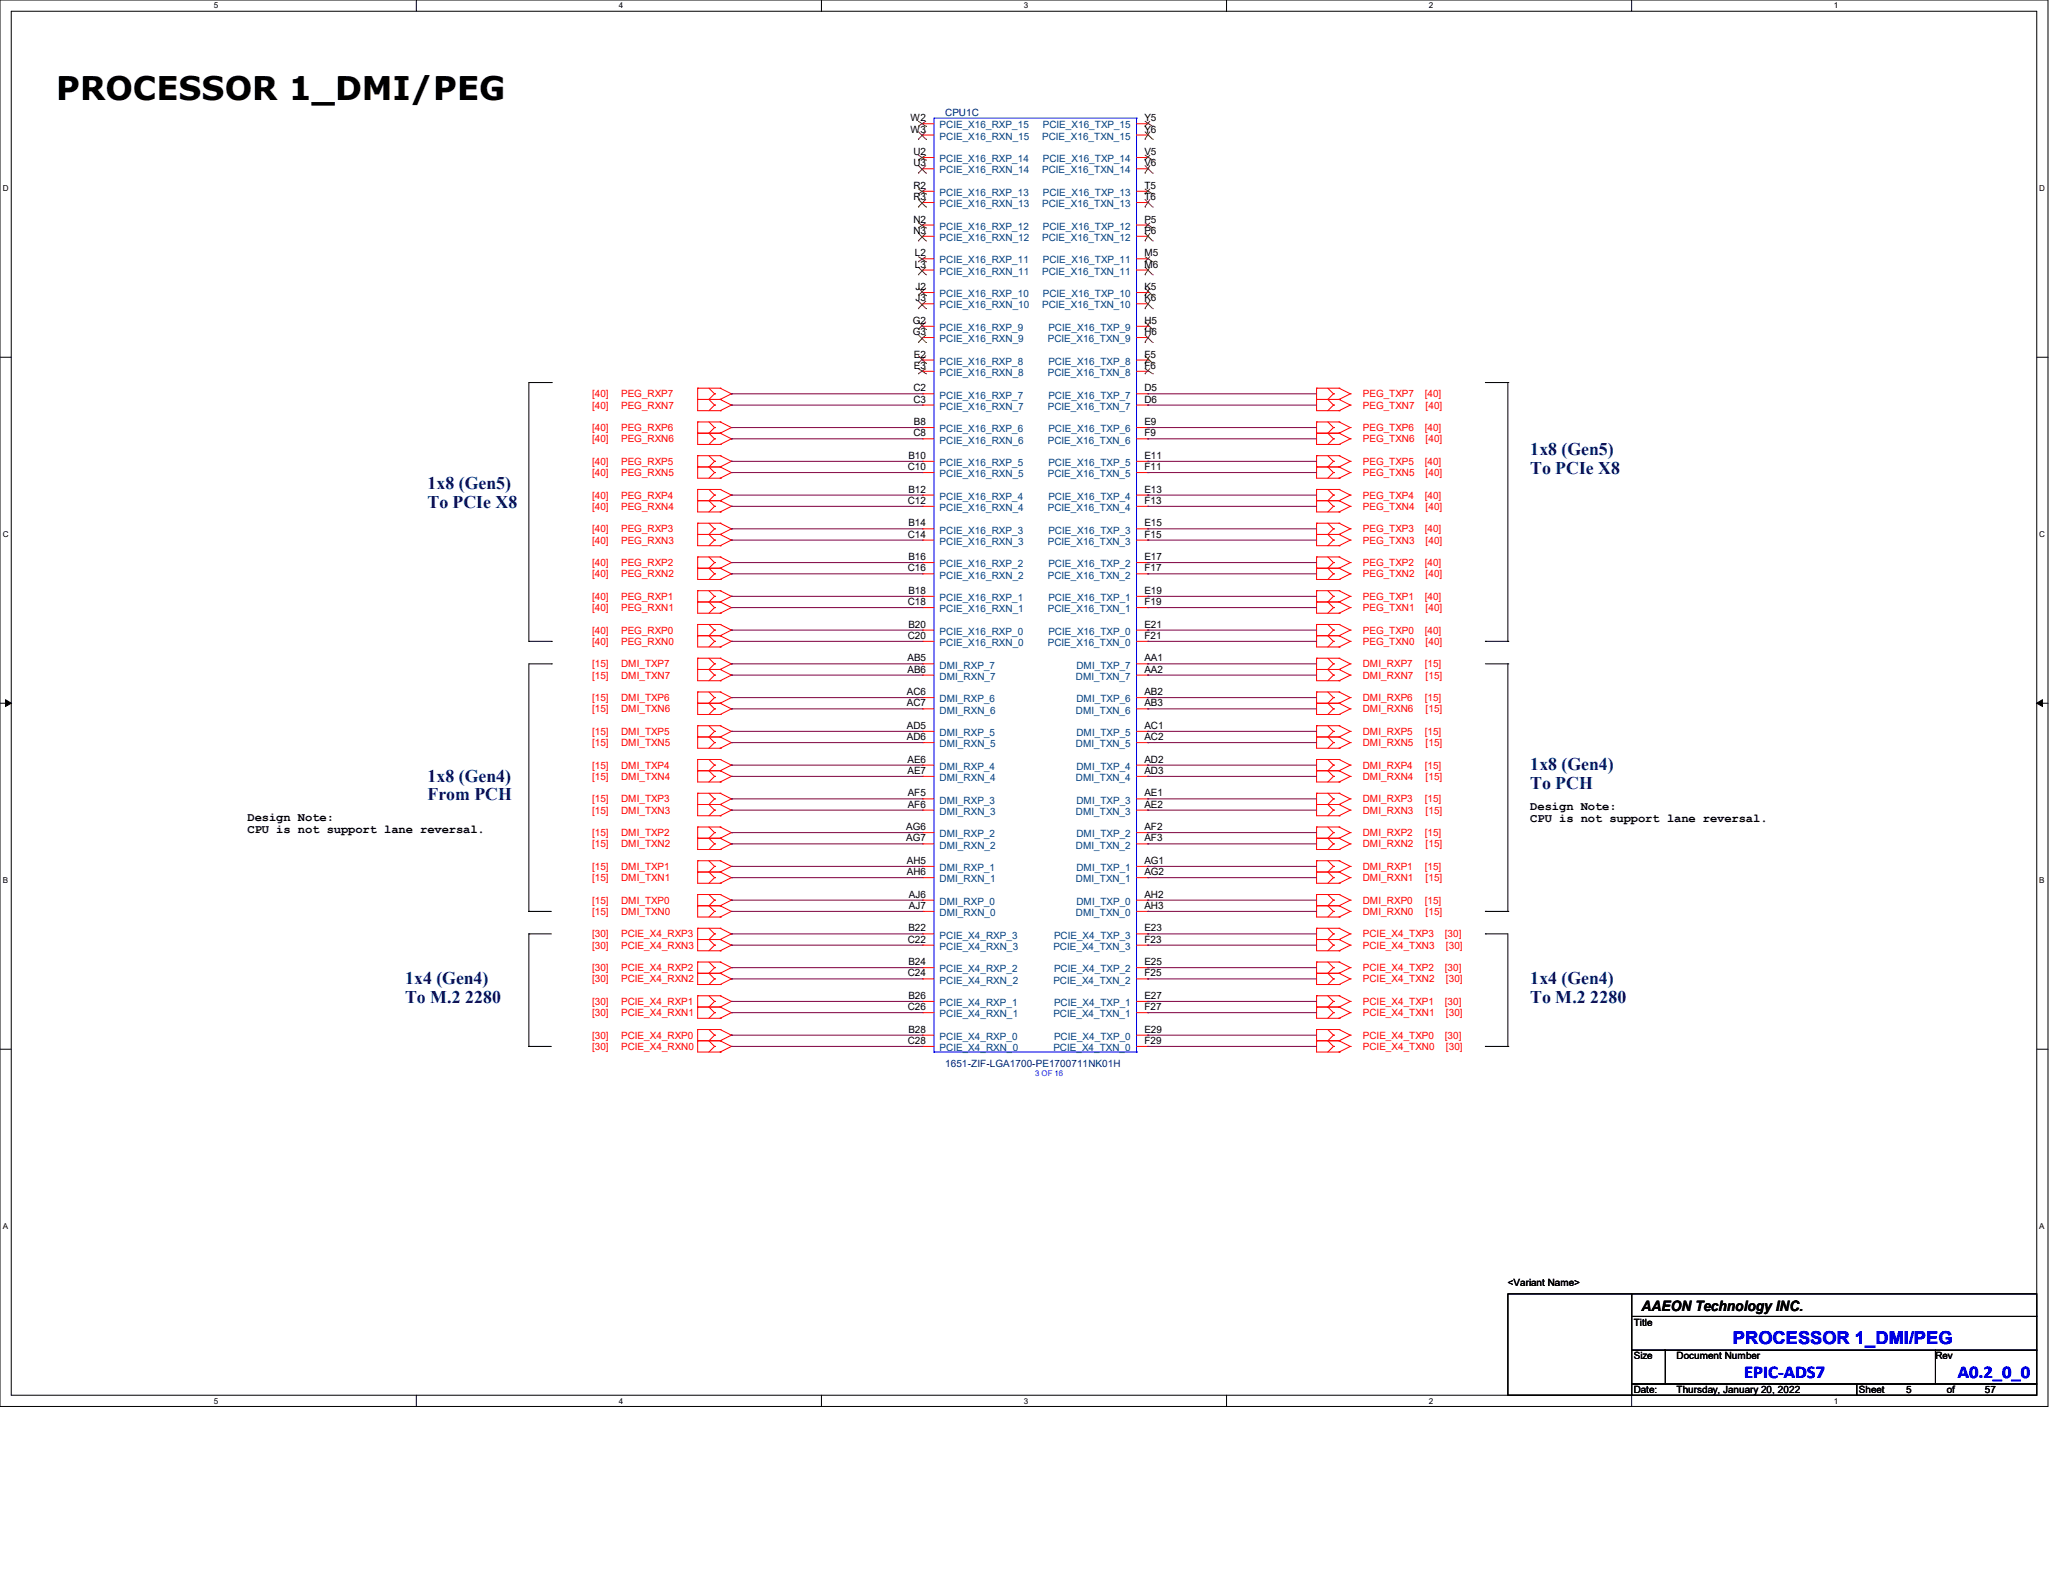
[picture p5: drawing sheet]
<svg xmlns="http://www.w3.org/2000/svg" width="279mm" height="216mm" viewBox="0 0 279 216" stroke-linecap="round" stroke-linejoin="round" font-family="sans-serif">
<defs><g id="words">
<text font-size="4.4" x="7.6" y="13.5">PROCESSOR 1_DMI/PEG</text>
<g font-size="2.4" fill="#000080">
<text x="207.3" y="61.7">1x8 (Gen5)</text>
<text x="207.3" y="64.2">To PCIe X8</text>
<text x="57.9" y="66.3">1x8 (Gen5)</text>
<text x="57.9" y="68.8">To PCIe X8</text>
<text x="57.9" y="105.9">1x8 (Gen4)</text>
<text x="207.3" y="104.4">1x8 (Gen4)</text>
<text x="207.3" y="106.8">To PCH</text>
<text x="57.9" y="108.4">From PCH</text>
<text x="54.9" y="133.3">1x4 (Gen4)</text>
<text x="54.9" y="135.8">To M.2 2280</text>
<text x="207.3" y="133.3">1x4 (Gen4)</text>
<text x="207.3" y="135.8">To M.2 2280</text>
</g>
<g font-size="2.4" fill="#00f">
<text x="234.7" y="182.1">PROCESSOR 1_DMI/PEG</text>
<text x="236.2" y="186.7">EPIC-ADS7</text>
<text x="265.2" y="186.7">A0.2_0_0</text>
</g>
<text font-size="1.9" x="222.3" y="177.5">AAEON Technology INC.</text>
<g font-size="1.7">
<text x="33.5" y="111.2">Design Note:</text>
<text x="33.5" y="112.8">CPU is not support lane reversal.</text>
<text x="207.3" y="109.6">Design Note:</text>
<text x="207.3" y="111.3">CPU is not support lane reversal.</text>
</g>
<g font-size="1.4">
<text x="123.3" y="16.4">W2</text>
<text x="123.3" y="17.9">W3</text>
<text x="155" y="16.4">Y5</text>
<text x="155" y="17.9">Y6</text>
<text x="123.7" y="21">U2</text>
<text x="123.7" y="22.5">U3</text>
<text x="155" y="21">V5</text>
<text x="155" y="22.5">V6</text>
<text x="123.7" y="25.6">R2</text>
<text x="123.7" y="27.1">R3</text>
<text x="155" y="25.6">T5</text>
<text x="155" y="27.1">T6</text>
<text x="123.7" y="30.1">N2</text>
<text x="123.7" y="31.7">N3</text>
<text x="123.9" y="34.7">L2</text>
<text x="155" y="34.7">M5</text>
<text x="155" y="30.1">P5</text>
<text x="155" y="31.7">P6</text>
<text x="123.9" y="36.2">L3</text>
<text x="124" y="39.3">J2</text>
<text x="124" y="40.8">J3</text>
<text x="155" y="39.3">K5</text>
<text x="155" y="40.8">K6</text>
<text x="155" y="36.2">M6</text>
<text x="123.6" y="43.9">G2</text>
<text x="123.6" y="45.4">G3</text>
<text x="155" y="43.9">H5</text>
<text x="155" y="45.4">H6</text>
<text x="123.7" y="53">C2</text>
<text x="123.8" y="48.4">E2</text>
<text x="123.8" y="50">E3</text>
<text x="155" y="53">D5</text>
<text x="155" y="48.4">F5</text>
<text x="155" y="50">F6</text>
<text x="123.7" y="54.5">C3</text>
<text x="123.7" y="59.1">C8</text>
<text x="123.8" y="57.6">B8</text>
<text x="155" y="54.5">D6</text>
<text x="155" y="57.6">E9</text>
<text x="155" y="59.1">F9</text>
<text x="122.9" y="63.7">C10</text>
<text x="123" y="62.1">B10</text>
<text x="155" y="62.1">E11</text>
<text x="155" y="63.7">F11</text>
<text x="122.9" y="68.2">C12</text>
<text x="123" y="66.7">B12</text>
<text x="123" y="71.3">B14</text>
<text x="155" y="66.7">E13</text>
<text x="155" y="71.3">E15</text>
<text x="155" y="68.2">F13</text>
<text x="122.9" y="72.8">C14</text>
<text x="122.9" y="77.4">C16</text>
<text x="123" y="75.9">B16</text>
<text x="155" y="75.9">E17</text>
<text x="155" y="72.8">F15</text>
<text x="155" y="77.4">F17</text>
<text x="122.9" y="82">C18</text>
<text x="123" y="80.4">B18</text>
<text x="155" y="80.4">E19</text>
<text x="155" y="82">F19</text>
<text x="122.9" y="89.6">AB5</text>
<text x="122.9" y="86.5">C20</text>
<text x="123" y="85">B20</text>
<text x="155" y="89.6">AA1</text>
<text x="155" y="85">E21</text>
<text x="155" y="86.5">F21</text>
<text x="122.8" y="94.1">AC6</text>
<text x="122.8" y="95.7">AC7</text>
<text x="122.9" y="91.1">AB6</text>
<text x="155" y="91.1">AA2</text>
<text x="155" y="94.1">AB2</text>
<text x="155" y="95.7">AB3</text>
<text x="122.8" y="98.7">AD5</text>
<text x="122.8" y="100.2">AD6</text>
<text x="155" y="98.7">AC1</text>
<text x="155" y="100.2">AC2</text>
<text x="122.9" y="103.3">AE6</text>
<text x="122.9" y="104.8">AE7</text>
<text x="122.9" y="107.9">AF5</text>
<text x="155" y="103.3">AD2</text>
<text x="155" y="104.8">AD3</text>
<text x="155" y="107.9">AE1</text>
<text x="122.7" y="112.4">AG6</text>
<text x="122.7" y="114">AG7</text>
<text x="122.9" y="109.4">AF6</text>
<text x="155" y="109.4">AE2</text>
<text x="155" y="112.4">AF2</text>
<text x="155" y="114">AF3</text>
<text x="122.8" y="117">AH5</text>
<text x="122.8" y="118.5">AH6</text>
<text x="155" y="117">AG1</text>
<text x="155" y="118.5">AG2</text>
<text x="123.1" y="121.6">AJ6</text>
<text x="123.1" y="123.1">AJ7</text>
<text x="155" y="121.6">AH2</text>
<text x="155" y="123.1">AH3</text>
<text x="122.9" y="127.7">C22</text>
<text x="123" y="126.2">B22</text>
<text x="123" y="130.7">B24</text>
<text x="155" y="126.2">E23</text>
<text x="155" y="130.7">E25</text>
<text x="155" y="127.7">F23</text>
<text x="122.9" y="132.2">C24</text>
<text x="122.9" y="136.8">C26</text>
<text x="123" y="135.3">B26</text>
<text x="155" y="135.3">E27</text>
<text x="155" y="132.2">F25</text>
<text x="155" y="136.8">F27</text>
<text x="122.9" y="141.4">C28</text>
<text x="123" y="139.9">B28</text>
<text x="155" y="139.9">E29</text>
<text x="155" y="141.4">F29</text>
<text x="204.2" y="174.2">&lt;Variant Name&gt;</text>
<text x="221.3" y="179.5">Title</text>
<text x="221.3" y="184.1">Size</text>
<text x="227.1" y="184.1">Document Number</text>
<text x="262.1" y="184.1">Rev</text>
<text x="221.3" y="188.7">Date:</text>
<text x="227.1" y="188.7">Thursday, January 20, 2022</text>
<text x="251.8" y="188.7">Sheet</text>
<text x="258.1" y="188.7">5</text>
<text x="263.7" y="188.7">of</text>
<text x="268.8" y="188.7">57</text>
</g>
<g font-size="1.4" fill="#004080">
<text x="127.3" y="17.4">PCIE_X16_RXP_15</text>
<text x="141.2" y="17.4">PCIE_X16_TXP_15</text>
<text x="127.3" y="22">PCIE_X16_RXP_14</text>
<text x="127.3" y="23.5">PCIE_X16_RXN_14</text>
<text x="127.3" y="18.9">PCIE_X16_RXN_15</text>
<text x="141.1" y="23.5">PCIE_X16_TXN_14</text>
<text x="141.1" y="18.9">PCIE_X16_TXN_15</text>
<text x="141.2" y="22">PCIE_X16_TXP_14</text>
<text x="127.3" y="26.5">PCIE_X16_RXP_13</text>
<text x="127.3" y="28.1">PCIE_X16_RXN_13</text>
<text x="141.1" y="28.1">PCIE_X16_TXN_13</text>
<text x="141.2" y="26.5">PCIE_X16_TXP_13</text>
<text x="127.3" y="35.7">PCIE_X16_RXP_11</text>
<text x="127.3" y="31.1">PCIE_X16_RXP_12</text>
<text x="127.3" y="32.6">PCIE_X16_RXN_12</text>
<text x="141.1" y="32.6">PCIE_X16_TXN_12</text>
<text x="141.2" y="35.7">PCIE_X16_TXP_11</text>
<text x="141.2" y="31.1">PCIE_X16_TXP_12</text>
<text x="127.3" y="40.3">PCIE_X16_RXP_10</text>
<text x="127.3" y="41.8">PCIE_X16_RXN_10</text>
<text x="127.3" y="37.2">PCIE_X16_RXN_11</text>
<text x="141.1" y="41.8">PCIE_X16_TXN_10</text>
<text x="141.1" y="37.2">PCIE_X16_TXN_11</text>
<text x="141.2" y="40.3">PCIE_X16_TXP_10</text>
<text x="127.3" y="44.8">PCIE_X16_RXP_9</text>
<text x="127.3" y="46.4">PCIE_X16_RXN_9</text>
<text x="141.9" y="46.4">PCIE_X16_TXN_9</text>
<text x="142" y="44.8">PCIE_X16_TXP_9</text>
<text x="127.3" y="54">PCIE_X16_RXP_7</text>
<text x="127.3" y="49.4">PCIE_X16_RXP_8</text>
<text x="127.3" y="50.9">PCIE_X16_RXN_8</text>
<text x="141.9" y="50.9">PCIE_X16_TXN_8</text>
<text x="142" y="54">PCIE_X16_TXP_7</text>
<text x="142" y="49.4">PCIE_X16_TXP_8</text>
<text x="127.3" y="58.5">PCIE_X16_RXP_6</text>
<text x="127.3" y="55.5">PCIE_X16_RXN_7</text>
<text x="141.9" y="55.5">PCIE_X16_TXN_7</text>
<text x="142" y="58.5">PCIE_X16_TXP_6</text>
<text x="127.3" y="63.1">PCIE_X16_RXP_5</text>
<text x="127.3" y="64.6">PCIE_X16_RXN_5</text>
<text x="127.3" y="60.1">PCIE_X16_RXN_6</text>
<text x="141.9" y="64.6">PCIE_X16_TXN_5</text>
<text x="141.9" y="60.1">PCIE_X16_TXN_6</text>
<text x="142" y="63.1">PCIE_X16_TXP_5</text>
<text x="127.3" y="67.7">PCIE_X16_RXP_4</text>
<text x="127.3" y="69.2">PCIE_X16_RXN_4</text>
<text x="141.9" y="69.2">PCIE_X16_TXN_4</text>
<text x="142" y="67.7">PCIE_X16_TXP_4</text>
<text x="127.3" y="72.3">PCIE_X16_RXP_3</text>
<text x="127.3" y="76.8">PCIE_X16_RXP_2</text>
<text x="127.3" y="73.8">PCIE_X16_RXN_3</text>
<text x="141.9" y="73.8">PCIE_X16_TXN_3</text>
<text x="142" y="72.3">PCIE_X16_TXP_3</text>
<text x="142" y="76.8">PCIE_X16_TXP_2</text>
<text x="127.3" y="81.4">PCIE_X16_RXP_1</text>
<text x="127.3" y="78.4">PCIE_X16_RXN_2</text>
<text x="127.3" y="82.9">PCIE_X16_RXN_1</text>
<text x="141.9" y="78.4">PCIE_X16_TXN_2</text>
<text x="141.9" y="82.9">PCIE_X16_TXN_1</text>
<text x="142" y="81.4">PCIE_X16_TXP_1</text>
<text x="127.3" y="86">PCIE_X16_RXP_0</text>
<text x="127.3" y="87.5">PCIE_X16_RXN_0</text>
<text x="141.9" y="87.5">PCIE_X16_TXN_0</text>
<text x="142" y="86">PCIE_X16_TXP_0</text>
<text x="127.3" y="90.6">DMI_RXP_7</text>
<text x="127.3" y="92.1">DMI_RXN_7</text>
<text x="127.3" y="95.1">DMI_RXP_6</text>
<text x="145.7" y="92.1">DMI_TXN_7</text>
<text x="145.8" y="90.6">DMI_TXP_7</text>
<text x="145.8" y="95.1">DMI_TXP_6</text>
<text x="127.3" y="96.6">DMI_RXN_6</text>
<text x="127.3" y="99.7">DMI_RXP_5</text>
<text x="127.3" y="101.2">DMI_RXN_5</text>
<text x="145.7" y="96.6">DMI_TXN_6</text>
<text x="145.7" y="101.2">DMI_TXN_5</text>
<text x="145.8" y="99.7">DMI_TXP_5</text>
<text x="127.3" y="104.3">DMI_RXP_4</text>
<text x="127.3" y="105.8">DMI_RXN_4</text>
<text x="145.7" y="105.8">DMI_TXN_4</text>
<text x="145.8" y="104.3">DMI_TXP_4</text>
<text x="127.3" y="108.8">DMI_RXP_3</text>
<text x="127.3" y="110.4">DMI_RXN_3</text>
<text x="127.3" y="113.4">DMI_RXP_2</text>
<text x="145.7" y="110.4">DMI_TXN_3</text>
<text x="145.8" y="108.8">DMI_TXP_3</text>
<text x="145.8" y="113.4">DMI_TXP_2</text>
<text x="127.3" y="114.9">DMI_RXN_2</text>
<text x="127.3" y="118">DMI_RXP_1</text>
<text x="127.3" y="119.5">DMI_RXN_1</text>
<text x="145.7" y="114.9">DMI_TXN_2</text>
<text x="145.7" y="119.5">DMI_TXN_1</text>
<text x="145.8" y="118">DMI_TXP_1</text>
<text x="127.3" y="122.6">DMI_RXP_0</text>
<text x="127.3" y="124.1">DMI_RXN_0</text>
<text x="145.7" y="124.1">DMI_TXN_0</text>
<text x="145.8" y="122.6">DMI_TXP_0</text>
<text x="127.3" y="127.1">PCIE_X4_RXP_3</text>
<text x="127.3" y="131.7">PCIE_X4_RXP_2</text>
<text x="127.3" y="128.7">PCIE_X4_RXN_3</text>
<text x="142.7" y="128.7">PCIE_X4_TXN_3</text>
<text x="142.7" y="127.1">PCIE_X4_TXP_3</text>
<text x="142.7" y="131.7">PCIE_X4_TXP_2</text>
<text x="127.3" y="136.3">PCIE_X4_RXP_1</text>
<text x="127.3" y="133.2">PCIE_X4_RXN_2</text>
<text x="127.3" y="137.8">PCIE_X4_RXN_1</text>
<text x="142.7" y="133.2">PCIE_X4_TXN_2</text>
<text x="142.7" y="137.8">PCIE_X4_TXN_1</text>
<text x="142.7" y="136.3">PCIE_X4_TXP_1</text>
<text x="127.3" y="140.8">PCIE_X4_RXP_0</text>
<text x="127.3" y="142.4">PCIE_X4_RXN_0</text>
<text x="142.7" y="142.4">PCIE_X4_TXN_0</text>
<text x="142.7" y="140.8">PCIE_X4_TXP_0</text>
</g>
<g font-size="1.4" fill="#000080">
<text x="128" y="15.7">CPU1C</text>
<text x="128" y="144.5">1651-ZIF-LGA1700-PE1700711NK01H</text>
</g>
<g font-size="1.4" fill="#f00">
<text x="80.2" y="53.8">[40]</text>
<text x="84.1" y="53.8">PEG_RXP7</text>
<text x="184.6" y="53.8">PEG_TXP7</text>
<text x="193" y="53.8">[40]</text>
<text x="80.2" y="55.3">[40]</text>
<text x="80.2" y="58.4">[40]</text>
<text x="80.2" y="59.9">[40]</text>
<text x="84.1" y="55.3">PEG_RXN7</text>
<text x="84.1" y="58.4">PEG_RXP6</text>
<text x="84.1" y="59.9">PEG_RXN6</text>
<text x="184.6" y="55.3">PEG_TXN7</text>
<text x="184.6" y="58.4">PEG_TXP6</text>
<text x="184.6" y="59.9">PEG_TXN6</text>
<text x="193" y="58.4">[40]</text>
<text x="193.1" y="55.3">[40]</text>
<text x="193.1" y="59.9">[40]</text>
<text x="80.2" y="63">[40]</text>
<text x="80.2" y="64.5">[40]</text>
<text x="84.1" y="63">PEG_RXP5</text>
<text x="84.1" y="64.5">PEG_RXN5</text>
<text x="184.6" y="63">PEG_TXP5</text>
<text x="184.6" y="64.5">PEG_TXN5</text>
<text x="193" y="63">[40]</text>
<text x="193.1" y="64.5">[40]</text>
<text x="80.2" y="67.5">[40]</text>
<text x="80.2" y="69">[40]</text>
<text x="84.1" y="67.5">PEG_RXP4</text>
<text x="84.1" y="69">PEG_RXN4</text>
<text x="184.6" y="67.5">PEG_TXP4</text>
<text x="184.6" y="69">PEG_TXN4</text>
<text x="193" y="67.5">[40]</text>
<text x="193.1" y="69">[40]</text>
<text x="80.2" y="72.1">[40]</text>
<text x="80.2" y="73.6">[40]</text>
<text x="80.2" y="76.7">[40]</text>
<text x="84.1" y="72.1">PEG_RXP3</text>
<text x="84.1" y="73.6">PEG_RXN3</text>
<text x="84.1" y="76.7">PEG_RXP2</text>
<text x="184.6" y="72.1">PEG_TXP3</text>
<text x="184.6" y="73.6">PEG_TXN3</text>
<text x="184.6" y="76.7">PEG_TXP2</text>
<text x="193" y="72.1">[40]</text>
<text x="193" y="76.7">[40]</text>
<text x="193.1" y="73.6">[40]</text>
<text x="80.2" y="78.2">[40]</text>
<text x="80.2" y="81.2">[40]</text>
<text x="80.2" y="82.8">[40]</text>
<text x="84.1" y="78.2">PEG_RXN2</text>
<text x="84.1" y="81.2">PEG_RXP1</text>
<text x="84.1" y="82.8">PEG_RXN1</text>
<text x="184.6" y="78.2">PEG_TXN2</text>
<text x="184.6" y="81.2">PEG_TXP1</text>
<text x="184.6" y="82.8">PEG_TXN1</text>
<text x="193" y="81.2">[40]</text>
<text x="193.1" y="78.2">[40]</text>
<text x="193.1" y="82.8">[40]</text>
<text x="80.2" y="85.8">[40]</text>
<text x="80.2" y="87.3">[40]</text>
<text x="84.1" y="85.8">PEG_RXP0</text>
<text x="84.1" y="87.3">PEG_RXN0</text>
<text x="184.6" y="85.8">PEG_TXP0</text>
<text x="184.6" y="87.3">PEG_TXN0</text>
<text x="193" y="85.8">[40]</text>
<text x="193.1" y="87.3">[40]</text>
<text x="80.2" y="90.4">[15]</text>
<text x="80.2" y="91.9">[15]</text>
<text x="80.2" y="95">[15]</text>
<text x="84.1" y="90.4">DMI_TXP7</text>
<text x="84.1" y="91.9">DMI_TXN7</text>
<text x="84.1" y="95">DMI_TXP6</text>
<text x="184.6" y="95">DMI_RXP6</text>
<text x="184.6" y="90.4">DMI_RXP7</text>
<text x="184.6" y="91.9">DMI_RXN7</text>
<text x="193" y="95">[15]</text>
<text x="193" y="90.4">[15]</text>
<text x="193.1" y="91.9">[15]</text>
<text x="80.2" y="96.5">[15]</text>
<text x="80.2" y="99.5">[15]</text>
<text x="80.2" y="101.1">[15]</text>
<text x="84.1" y="96.5">DMI_TXN6</text>
<text x="84.1" y="99.5">DMI_TXP5</text>
<text x="84.1" y="101.1">DMI_TXN5</text>
<text x="184.6" y="101.1">DMI_RXN5</text>
<text x="184.6" y="99.5">DMI_RXP5</text>
<text x="184.6" y="96.5">DMI_RXN6</text>
<text x="193" y="99.5">[15]</text>
<text x="193.1" y="101.1">[15]</text>
<text x="193.1" y="96.5">[15]</text>
<text x="80.2" y="104.1">[15]</text>
<text x="80.2" y="105.6">[15]</text>
<text x="84.1" y="104.1">DMI_TXP4</text>
<text x="84.1" y="105.6">DMI_TXN4</text>
<text x="184.6" y="104.1">DMI_RXP4</text>
<text x="184.6" y="105.6">DMI_RXN4</text>
<text x="193" y="104.1">[15]</text>
<text x="193.1" y="105.6">[15]</text>
<text x="80.2" y="108.7">[15]</text>
<text x="80.2" y="110.2">[15]</text>
<text x="80.2" y="113.2">[15]</text>
<text x="84.1" y="108.7">DMI_TXP3</text>
<text x="84.1" y="110.2">DMI_TXN3</text>
<text x="84.1" y="113.2">DMI_TXP2</text>
<text x="184.6" y="113.2">DMI_RXP2</text>
<text x="184.6" y="108.7">DMI_RXP3</text>
<text x="184.6" y="110.2">DMI_RXN3</text>
<text x="193" y="113.2">[15]</text>
<text x="193" y="108.7">[15]</text>
<text x="193.1" y="110.2">[15]</text>
<text x="80.2" y="114.8">[15]</text>
<text x="80.2" y="117.8">[15]</text>
<text x="80.2" y="119.3">[15]</text>
<text x="84.1" y="114.8">DMI_TXN2</text>
<text x="84.1" y="117.8">DMI_TXP1</text>
<text x="84.1" y="119.3">DMI_TXN1</text>
<text x="184.6" y="119.3">DMI_RXN1</text>
<text x="184.6" y="117.8">DMI_RXP1</text>
<text x="184.6" y="114.8">DMI_RXN2</text>
<text x="193" y="117.8">[15]</text>
<text x="193.1" y="119.3">[15]</text>
<text x="193.1" y="114.8">[15]</text>
<text x="80.2" y="122.4">[15]</text>
<text x="80.2" y="123.9">[15]</text>
<text x="84.1" y="122.4">DMI_TXP0</text>
<text x="84.1" y="123.9">DMI_TXN0</text>
<text x="184.6" y="122.4">DMI_RXP0</text>
<text x="184.6" y="123.9">DMI_RXN0</text>
<text x="193" y="122.4">[15]</text>
<text x="193.1" y="123.9">[15]</text>
<text x="80.2" y="127">[30]</text>
<text x="80.2" y="128.5">[30]</text>
<text x="80.2" y="131.5">[30]</text>
<text x="84.1" y="127">PCIE_X4_RXP3</text>
<text x="84.1" y="128.5">PCIE_X4_RXN3</text>
<text x="84.1" y="131.5">PCIE_X4_RXP2</text>
<text x="184.6" y="127">PCIE_X4_TXP3</text>
<text x="184.6" y="128.5">PCIE_X4_TXN3</text>
<text x="184.6" y="131.5">PCIE_X4_TXP2</text>
<text x="195.7" y="127">[30]</text>
<text x="195.7" y="131.5">[30]</text>
<text x="195.8" y="128.5">[30]</text>
<text x="80.2" y="133.1">[30]</text>
<text x="80.2" y="136.1">[30]</text>
<text x="80.2" y="137.6">[30]</text>
<text x="84.1" y="133.1">PCIE_X4_RXN2</text>
<text x="84.1" y="136.1">PCIE_X4_RXP1</text>
<text x="84.1" y="137.6">PCIE_X4_RXN1</text>
<text x="184.6" y="136.1">PCIE_X4_TXP1</text>
<text x="184.6" y="137.6">PCIE_X4_TXN1</text>
<text x="184.6" y="133.1">PCIE_X4_TXN2</text>
<text x="195.7" y="136.1">[30]</text>
<text x="195.8" y="137.6">[30]</text>
<text x="195.8" y="133.1">[30]</text>
<text x="80.2" y="140.7">[30]</text>
<text x="80.2" y="142.2">[30]</text>
<text x="84.1" y="140.7">PCIE_X4_RXP0</text>
<text x="84.1" y="142.2">PCIE_X4_RXN0</text>
<text x="184.6" y="140.7">PCIE_X4_TXP0</text>
<text x="184.6" y="142.2">PCIE_X4_TXN0</text>
<text x="195.7" y="140.7">[30]</text>
<text x="195.8" y="142.2">[30]</text>
</g>
<g font-size="1.1">
<text x="29" y="1.1">5</text>
<text x="83.8" y="1.1">4</text>
<text x="138.7" y="1.1">3</text>
<text x="193.5" y="1.1">2</text>
<text x="248.4" y="1.1">1</text>
<text x=".4" y="25.9">D</text>
<text x="276.2" y="25.9">D</text>
<text x=".4" y="72.8">C</text>
<text x="276.2" y="72.8">C</text>
<text x=".4" y="119.6">B</text>
<text x="276.2" y="119.6">B</text>
<text x=".4" y="166.5">A</text>
<text x="276.2" y="166.5">A</text>
<text x="29" y="190.1">5</text>
<text x="83.8" y="190.1">4</text>
<text x="138.7" y="190.1">3</text>
<text x="193.5" y="190.1">2</text>
<text x="248.4" y="190.1">1</text>
</g>
<text font-size="1.1" fill="#00f" x="140.2" y="145.7">3 OF 16</text>
</g></defs>
<path d="M0 0h277.4v190.5h-277.4zM1.5 1.5h274.3v187.5h-274.3z" fill="none" stroke="#000" stroke-width=".14"/>
<g fill="#fff">
<path d="M29 .2h.5v1.2h-.5z"/>
<path d="M29 189.1h.5v1.2h-.5z"/>
</g>
<path d="M56.4 0v1.5M56.4 189v1.5" fill="none" stroke="#000" stroke-width=".14"/>
<g fill="#fff">
<path d="M83.8 .2h.6v1.2h-.6z"/>
<path d="M83.8 189.1h.6v1.2h-.6z"/>
</g>
<path d="M111.3 0v1.5M111.3 189v1.5" fill="none" stroke="#000" stroke-width=".14"/>
<g fill="#fff">
<path d="M138.7 .2h.6v1.2h-.6z"/>
<path d="M138.7 189.1h.6v1.2h-.6z"/>
</g>
<path d="M166.1 0v1.5M166.1 189v1.5" fill="none" stroke="#000" stroke-width=".14"/>
<g fill="#fff">
<path d="M193.5 .2h.6v1.2h-.6z"/>
<path d="M193.5 189.1h.6v1.2h-.6z"/>
</g>
<path d="M221 0v1.5M221 189v1.5" fill="none" stroke="#000" stroke-width=".14"/>
<g fill="#fff">
<path d="M248.4 .2h.6v1.2h-.6z"/>
<path d="M248.4 189.1h.6v1.2h-.6z"/>
<path d="M.4 24.9h.7v1.2h-.7z"/>
<path d="M276.2 24.9h.8v1.2h-.8z"/>
<path d="M.4 71.8h.7v1.2h-.7z"/>
<path d="M276.2 71.8h.8v1.2h-.8z"/>
</g>
<path d="M0 48.4h1.5M275.8 48.4h1.6" fill="none" stroke="#000" stroke-width=".14"/>
<g fill="#fff">
<path d="M.4 118.7h.7v1.1h-.7z"/>
<path d="M276.2 118.7h.7v1.1h-.7z"/>
</g>
<path d="M0 95.2h1.5M275.8 95.2h1.6" fill="none" stroke="#000" stroke-width=".14"/>
<path d="M.8 94.8l.7 .4-.7 .5zM275.8 95.2l.8-.4v.9z" fill="#000" stroke="#000" stroke-width=".14"/>
<g fill="#fff">
<path d="M.4 165.5h.7v1.2h-.7z"/>
<path d="M276.2 165.5h.7v1.2h-.7z"/>
</g>
<g fill="none" stroke="#000" stroke-width=".14">
<path d="M74.7 51.8h.1M74.7 51.8h-3.1v35.1M201.2 51.8h3M204.2 51.8h.1M204.2 51.8v35.1M71.6 86.9h.1M71.6 86.9h3.1M74.7 89.9h.1M74.7 86.9h.1M74.7 89.9h-3.1v33.5M201.2 86.9h.1M201.2 89.9h3"/>
<path d="M201.2 86.9h3M204.2 89.9h.1M204.2 86.9h.1M204.2 89.9v33.5M71.6 123.4h.1M71.6 126.5h.1M71.6 123.4h3.1M71.6 126.5v15.2M71.6 126.5h3.1M201.2 123.4h.1M201.2 126.5h.1M201.2 126.5h3v15.2"/>
<path d="M201.2 123.4h3M204.2 123.4h.1M0 142.1h1.5M71.6 141.7h.1M71.6 141.7h3.1M201.2 141.7h.1M201.2 141.7h3M204.2 141.7h.1M275.8 142.1h1.6M204.2 175.3h16.8v13.7h-16.8zM221 175.3h54.8v3h-54.8zM221 178.3h54.8v4.6h-54.8z"/>
<path d="M221 182.9h4.6v4.6h-4.6zM221 187.5h30.5v1.5h-30.5zM225.6 182.9h36.5v4.6h-36.5zM251.5 187.5h24.3v1.5h-24.3zM262.1 182.9h13.7v4.6h-13.7z"/>
</g>
<g fill="none" stroke="#f00" stroke-width=".14">
<path d="M125 16.8h.1M125 18.3h.1M125 16.8h1.5M125 18.3h1.5M153.9 16.8h1.5M153.9 18.3h1.5M155.4 16.8h.1M155.4 18.3h.1M125 39.6h.1M125 35.1h.1M125 36.6h.1M125 30.5h.1"/>
<path d="M125 32h.1M125 25.9h.1M125 27.4h.1M125 21.3h.1M125 22.9h.1M125 39.6h1.5M125 35.1h1.5M125 36.6h1.5M125 30.5h1.5M125 32h1.5M125 25.9h1.5M125 27.4h1.5"/>
<path d="M125 21.3h1.5M125 22.9h1.5M153.9 39.6h1.5M153.9 35.1h1.5M153.9 36.6h1.5M153.9 30.5h1.5M153.9 32h1.5M153.9 25.9h1.5M153.9 27.4h1.5M153.9 21.3h1.5M153.9 22.9h1.5M155.4 39.6h.1"/>
<path d="M155.4 35.1h.1M155.4 36.6h.1M155.4 30.5h.1M155.4 32h.1M155.4 25.9h.1M155.4 27.4h.1M155.4 21.3h.1M155.4 22.9h.1M94.5 52.6h.1M94.5 54.1h.1M94.5 57.1h.1M94.5 58.7h.1"/>
<path d="M94.5 54.1h3M94.5 52.6h3M94.5 52.6v3h3M94.5 58.7h3M94.5 57.1h3M94.5 57.1v3.1h3M96 52.6l.8 .7M96 57.1l.8 .8M96.8 53.3h.1M96.8 54.9h.1M96.8 57.9h.1M96.8 59.4h.1"/>
<path d="M96.8 53.3l-.8 .8 .8 .8M96.8 54.9l-.8 .7M96.8 57.9l-.8 .8 .8 .7M96.8 59.4l-.8 .8M97.5 54.1h.1M97.5 52.6h.1M97.5 55.6h.1M97.5 58.7h.1M97.5 57.1h.1M97.5 52.6l1.6 .7M97.5 54.1l1.6 .8M97.5 57.1l1.6 .8"/>
<path d="M97.5 58.7l1.6 .7M99.1 53.3h.1M99.1 54.9h.1M99.1 57.9h.1M99.1 59.4h.1M99.1 53.3l-1.6 .8M99.1 54.9l-1.6 .7M99.1 57.9l-1.6 .8M99.1 59.4l-1.6 .8M125 57.9h.1M125 53.3h.1M125 54.9h.1"/>
<path d="M125 59.4h.1M125 48.8h.1M125 50.3h.1M125 44.2h.1M125 45.7h.1M125 41.1h.1M125 57.9h1.5M125 53.3h1.5M125 54.9h1.5M125 59.4h1.5M125 48.8h1.5M125 50.3h1.5"/>
<path d="M125 44.2h1.5M125 45.7h1.5M125 41.1h1.5M153.9 57.9h1.5M153.9 53.3h1.5M153.9 54.9h1.5M153.9 59.4h1.5M153.9 48.8h1.5M153.9 50.3h1.5M153.9 44.2h1.5M153.9 45.7h1.5M153.9 41.1h1.5"/>
<path d="M155.4 53.3h.1M155.4 54.9h.1M155.4 57.9h.1M155.4 48.8h.1M155.4 50.3h.1M155.4 59.4h.1M155.4 44.2h.1M155.4 45.7h.1M155.4 41.1h.1M178.3 52.6h.1M178.3 54.1h.1M178.3 57.1h.1"/>
<path d="M178.3 58.7h.1M178.3 52.6v3h3.1M178.3 57.1v3.1h3.1M178.3 54.1h3.1M178.3 52.6h3.1M178.3 58.7h3.1M178.3 57.1h3.1M179.8 52.6l.8 .7M179.8 57.1l.8 .8M180.6 53.3h.1M180.6 54.9h.1M180.6 57.9h.1"/>
<path d="M180.6 59.4h.1M180.6 53.3l-.8 .8 .8 .8M180.6 54.9l-.8 .7M180.6 57.9l-.8 .8 .8 .7M180.6 59.4l-.8 .8M181.4 54.1h.1M181.4 52.6h.1M181.4 55.6h.1M181.4 58.7h.1M181.4 57.1h.1M181.4 52.6l1.5 .7M181.4 54.1l1.5 .8"/>
<path d="M181.4 57.1l1.5 .8M181.4 58.7l1.5 .7M182.9 53.3h.1M182.9 54.9h.1M182.9 57.9h.1M182.9 59.4h.1M182.9 53.3l-1.5 .8M182.9 54.9l-1.5 .7M182.9 57.9l-1.5 .8M182.9 59.4l-1.5 .8M94.5 61.7h.1M94.5 63.2h.1"/>
<path d="M94.5 66.3h.1M94.5 67.8h.1M94.5 70.9h.1M94.5 72.4h.1M94.5 75.4h.1M94.5 77h.1M94.5 63.2h3M94.5 61.7h3M94.5 61.7v3.1h3M94.5 67.8h3M94.5 66.3h3M94.5 66.3v3h3"/>
<path d="M94.5 72.4h3M94.5 70.9h3M94.5 70.9v3h3M94.5 77h3M94.5 75.4h3M94.5 75.4v3.1h3M96 61.7l.8 .8M96 66.3l.8 .8M96 70.9l.8 .7M96 75.4l.8 .8M96.8 62.5h.1M96.8 64h.1"/>
<path d="M96.8 67.1h.1M96.8 68.6h.1M96.8 71.6h.1M96.8 73.2h.1M96.8 76.2h.1M96.8 77.7h.1M96.8 62.5l-.8 .7 .8 .8M96.8 64l-.8 .8M96.8 67.1l-.8 .7 .8 .8M96.8 68.6l-.8 .7M96.8 71.6l-.8 .8 .8 .8M96.8 73.2l-.8 .7"/>
<path d="M96.8 76.2l-.8 .8 .8 .7M96.8 77.7l-.8 .8M97.5 60.2h.1M97.5 63.2h.1M97.5 61.7h.1M97.5 64.8h.1M97.5 67.8h.1M97.5 66.3h.1M97.5 69.3h.1M97.5 72.4h.1M97.5 70.9h.1M97.5 73.9h.1"/>
<path d="M97.5 77h.1M97.5 75.4h.1M97.5 78.5h.1M97.5 61.7l1.6 .8M97.5 63.2l1.6 .8M97.5 66.3l1.6 .8M97.5 67.8l1.6 .8M97.5 70.9l1.6 .7M97.5 72.4l1.6 .8M97.5 75.4l1.6 .8M97.5 77l1.6 .7M99.1 62.5h.1"/>
<path d="M99.1 64h.1M99.1 67.1h.1M99.1 68.6h.1M99.1 71.6h.1M99.1 73.2h.1M99.1 76.2h.1M99.1 77.7h.1M99.1 62.5l-1.6 .7M99.1 64l-1.6 .8M99.1 67.1l-1.6 .7M99.1 68.6l-1.6 .7M99.1 71.6l-1.6 .8"/>
<path d="M99.1 73.2l-1.6 .7M99.1 76.2l-1.6 .8M99.1 77.7l-1.6 .8M125 62.5h.1M125 67.1h.1M125 71.6h.1M125 76.2h.1M125 64h.1M125 68.6h.1M125 73.2h.1M125 77.7h.1M125 62.5h1.5"/>
<path d="M125 67.1h1.5M125 71.6h1.5M125 76.2h1.5M125 64h1.5M125 68.6h1.5M125 73.2h1.5M125 77.7h1.5M153.9 62.5h1.5M153.9 67.1h1.5M153.9 71.6h1.5M153.9 76.2h1.5M153.9 64h1.5"/>
<path d="M153.9 68.6h1.5M153.9 73.2h1.5M153.9 77.7h1.5M155.4 62.5h.1M155.4 67.1h.1M155.4 71.6h.1M155.4 76.2h.1M155.4 64h.1M155.4 68.6h.1M155.4 73.2h.1M155.4 77.7h.1M178.3 61.7h.1"/>
<path d="M178.3 63.2h.1M178.3 66.3h.1M178.3 67.8h.1M178.3 70.9h.1M178.3 72.4h.1M178.3 75.4h.1M178.3 77h.1M178.3 61.7v3.1h3.1M178.3 66.3v3h3.1M178.3 70.9v3h3.1M178.3 75.4v3.1h3.1M178.3 63.2h3.1"/>
<path d="M178.3 61.7h3.1M178.3 67.8h3.1M178.3 66.3h3.1M178.3 72.4h3.1M178.3 70.9h3.1M178.3 77h3.1M178.3 75.4h3.1M179.8 61.7l.8 .8M179.8 66.3l.8 .8M179.8 70.9l.8 .7M179.8 75.4l.8 .8M180.6 62.5h.1"/>
<path d="M180.6 64h.1M180.6 67.1h.1M180.6 68.6h.1M180.6 71.6h.1M180.6 73.2h.1M180.6 76.2h.1M180.6 77.7h.1M180.6 62.5l-.8 .7 .8 .8M180.6 64l-.8 .8M180.6 67.1l-.8 .7 .8 .8M180.6 68.6l-.8 .7M180.6 71.6l-.8 .8 .8 .8"/>
<path d="M180.6 73.2l-.8 .7M180.6 76.2l-.8 .8 .8 .7M180.6 77.7l-.8 .8M181.4 60.2h.1M181.4 63.2h.1M181.4 61.7h.1M181.4 64.8h.1M181.4 67.8h.1M181.4 66.3h.1M181.4 69.3h.1M181.4 72.4h.1M181.4 70.9h.1"/>
<path d="M181.4 73.9h.1M181.4 77h.1M181.4 75.4h.1M181.4 78.5h.1M181.4 61.7l1.5 .8M181.4 63.2l1.5 .8M181.4 66.3l1.5 .8M181.4 67.8l1.5 .8M181.4 70.9l1.5 .7M181.4 72.4l1.5 .8M181.4 75.4l1.5 .8M181.4 77l1.5 .7"/>
<path d="M182.9 62.5h.1M182.9 64h.1M182.9 67.1h.1M182.9 68.6h.1M182.9 71.6h.1M182.9 73.2h.1M182.9 76.2h.1M182.9 77.7h.1M182.9 62.5l-1.5 .7M182.9 64l-1.5 .8M182.9 67.1l-1.5 .7M182.9 68.6l-1.5 .7"/>
<path d="M182.9 71.6l-1.5 .8M182.9 73.2l-1.5 .7M182.9 76.2l-1.5 .8M182.9 77.7l-1.5 .8M94.5 80h.1M94.5 81.5h.1M94.5 84.6h.1M94.5 86.1h.1M94.5 89.2h.1M94.5 90.7h.1M94.5 93.7h.1M94.5 95.2h.1"/>
<path d="M94.5 98.3h.1M94.5 99.8h.1M94.5 98.3v3h3M94.5 99.8h3M94.5 98.3h3M94.5 95.2h3M94.5 93.7h3M94.5 93.7v3.1h3M94.5 90.7h3M94.5 89.2h3M94.5 89.2v3h3M94.5 81.5h3"/>
<path d="M94.5 80h3M94.5 80v3.1h3M94.5 86.1h3M94.5 84.6h3M94.5 84.6v3h3M96 80l.8 .8M96 84.6l.8 .7M96 89.2l.8 .7M96 93.7l.8 .8M96 98.3l.8 .8M96.8 80.8h.1M96.8 82.3h.1"/>
<path d="M96.8 85.3h.1M96.8 86.9h.1M96.8 89.9h.1M96.8 91.4h.1M96.8 94.5h.1M96.8 96h.1M96.8 99.1h.1M96.8 80.8l-.8 .7 .8 .8M96.8 82.3l-.8 .8M96.8 85.3l-.8 .8 .8 .8M96.8 86.9l-.8 .7M96.8 89.9l-.8 .8 .8 .7"/>
<path d="M96.8 91.4l-.8 .8M96.8 94.5l-.8 .7 .8 .8M96.8 96l-.8 .8M96.8 99.1l-.8 .7 .8 .8M97.5 81.5h.1M97.5 80h.1M97.5 83.1h.1M97.5 86.1h.1M97.5 84.6h.1M97.5 87.6h.1M97.5 90.7h.1M97.5 89.2h.1"/>
<path d="M97.5 92.2h.1M97.5 95.2h.1M97.5 93.7h.1M97.5 96.8h.1M97.5 99.8h.1M97.5 98.3h.1M97.5 80l1.6 .8M97.5 81.5l1.6 .8M97.5 84.6l1.6 .7M97.5 86.1l1.6 .8M97.5 89.2l1.6 .7M97.5 90.7l1.6 .7"/>
<path d="M97.5 93.7l1.6 .8M97.5 95.2l1.6 .8M97.5 98.3l1.6 .8M97.5 99.8l1.6 .8M99.1 80.8h.1M99.1 82.3h.1M99.1 85.3h.1M99.1 86.9h.1M99.1 89.9h.1M99.1 91.4h.1M99.1 94.5h.1M99.1 96h.1"/>
<path d="M99.1 99.1h.1M99.1 80.8l-1.6 .7M99.1 82.3l-1.6 .8M99.1 85.3l-1.6 .8M99.1 86.9l-1.6 .7M99.1 89.9l-1.6 .8M99.1 91.4l-1.6 .8M99.1 94.5l-1.6 .7M99.1 96l-1.6 .8M99.1 99.1l-1.6 .7M125 89.9h.1M125 91.4h.1"/>
<path d="M125 94.5h.1M125 96h.1M125 99.1h.1M125 80.8h.1M125 85.3h.1M125 82.3h.1M125 86.9h.1M125 89.9h1.5M125 91.4h1.5M125 94.5h1.5M125 96h1.5M125 99.1h1.5"/>
<path d="M125 80.8h1.5M125 85.3h1.5M125 82.3h1.5M125 86.9h1.5M153.9 89.9h1.5M153.9 91.4h1.5M153.9 94.5h1.5M153.9 96h1.5M153.9 99.1h1.5M153.9 80.8h1.5M153.9 85.3h1.5M153.9 82.3h1.5"/>
<path d="M153.9 86.9h1.5M155.4 89.9h.1M155.4 91.4h.1M155.4 94.5h.1M155.4 96h.1M155.4 99.1h.1M155.4 80.8h.1M155.4 85.3h.1M155.4 82.3h.1M155.4 86.9h.1M178.3 99.8h.1M178.3 98.3h.1"/>
<path d="M178.3 93.7h.1M178.3 95.2h.1M178.3 89.2h.1M178.3 90.7h.1M178.3 80h.1M178.3 81.5h.1M178.3 84.6h.1M178.3 86.1h.1M178.3 80v3.1h3.1M178.3 84.6v3h3.1M178.3 89.2v3h3.1M178.3 93.7v3.1h3.1"/>
<path d="M178.3 98.3v3h3.1M178.3 99.8h3.1M178.3 98.3h3.1M178.3 95.2h3.1M178.3 93.7h3.1M178.3 90.7h3.1M178.3 89.2h3.1M178.3 81.5h3.1M178.3 80h3.1M178.3 86.1h3.1M178.3 84.6h3.1M179.8 98.3l.8 .8"/>
<path d="M179.8 93.7l.8 .8M179.8 89.2l.8 .7M179.8 80l.8 .8M179.8 84.6l.8 .7M180.6 99.1h.1M180.6 94.5h.1M180.6 96h.1M180.6 89.9h.1M180.6 91.4h.1M180.6 80.8h.1M180.6 82.3h.1M180.6 85.3h.1"/>
<path d="M180.6 86.9h.1M180.6 99.1l-.8 .7 .8 .8M180.6 94.5l-.8 .7 .8 .8M180.6 96l-.8 .8M180.6 89.9l-.8 .8 .8 .7M180.6 91.4l-.8 .8M180.6 80.8l-.8 .7 .8 .8M180.6 82.3l-.8 .8M180.6 85.3l-.8 .8 .8 .8M180.6 86.9l-.8 .7M181.4 99.8h.1M181.4 98.3h.1"/>
<path d="M181.4 95.2h.1M181.4 93.7h.1M181.4 96.8h.1M181.4 90.7h.1M181.4 89.2h.1M181.4 92.2h.1M181.4 81.5h.1M181.4 80h.1M181.4 83.1h.1M181.4 86.1h.1M181.4 84.6h.1M181.4 87.6h.1"/>
<path d="M181.4 99.8l1.5 .8M181.4 98.3l1.5 .8M181.4 93.7l1.5 .8M181.4 95.2l1.5 .8M181.4 89.2l1.5 .7M181.4 90.7l1.5 .7M181.4 80l1.5 .8M181.4 81.5l1.5 .8M181.4 84.6l1.5 .7M181.4 86.1l1.5 .8M182.9 99.1h.1M182.9 94.5h.1"/>
<path d="M182.9 96h.1M182.9 89.9h.1M182.9 91.4h.1M182.9 80.8h.1M182.9 82.3h.1M182.9 85.3h.1M182.9 86.9h.1M182.9 99.1l-1.5 .7M182.9 94.5l-1.5 .7M182.9 96l-1.5 .8M182.9 89.9l-1.5 .8M182.9 91.4l-1.5 .8"/>
<path d="M182.9 80.8l-1.5 .7M182.9 82.3l-1.5 .8M182.9 85.3l-1.5 .8M182.9 86.9l-1.5 .7M94.5 102.9h.1M94.5 104.4h.1M94.5 107.4h.1M94.5 109h.1M94.5 112h.1M94.5 113.5h.1M94.5 116.6h.1M94.5 118.1h.1"/>
<path d="M94.5 104.4h3M94.5 102.9h3M94.5 102.9v3h3M94.5 116.6v3h3M94.5 118.1h3M94.5 116.6h3M94.5 113.5h3M94.5 112h3M94.5 112v3.1h3M94.5 109h3M94.5 107.4h3M94.5 107.4v3.1h3"/>
<path d="M96 102.9l.8 .7M96 107.4l.8 .8M96 112l.8 .8M96 116.6l.8 .7M96.8 100.6h.1M96.8 103.6h.1M96.8 105.2h.1M96.8 108.2h.1M96.8 109.7h.1M96.8 112.8h.1M96.8 114.3h.1M96.8 117.3h.1"/>
<path d="M96.8 118.9h.1M96.8 100.6l-.8 .7M96.8 103.6l-.8 .8 .8 .8M96.8 105.2l-.8 .7M96.8 108.2l-.8 .8 .8 .7M96.8 109.7l-.8 .8M96.8 112.8l-.8 .7 .8 .8M96.8 114.3l-.8 .8M96.8 117.3l-.8 .8 .8 .8M96.8 118.9l-.8 .7M97.5 101.3h.1M97.5 104.4h.1"/>
<path d="M97.5 102.9h.1M97.5 105.9h.1M97.5 109h.1M97.5 107.4h.1M97.5 110.5h.1M97.5 113.5h.1M97.5 112h.1M97.5 115.1h.1M97.5 118.1h.1M97.5 116.6h.1M97.5 119.6h.1M97.5 102.9l1.6 .7"/>
<path d="M97.5 104.4l1.6 .8M97.5 107.4l1.6 .8M97.5 109l1.6 .7M97.5 112l1.6 .8M97.5 113.5l1.6 .8M97.5 116.6l1.6 .7M97.5 118.1l1.6 .8M99.1 100.6h.1M99.1 103.6h.1M99.1 105.2h.1M99.1 108.2h.1M99.1 109.7h.1"/>
<path d="M99.1 112.8h.1M99.1 114.3h.1M99.1 117.3h.1M99.1 118.9h.1M99.1 100.6l-1.6 .7M99.1 103.6l-1.6 .8M99.1 105.2l-1.6 .7M99.1 108.2l-1.6 .8M99.1 109.7l-1.6 .8M99.1 112.8l-1.6 .7M99.1 114.3l-1.6 .8M99.1 117.3l-1.6 .8"/>
<path d="M99.1 118.9l-1.6 .7M125 100.6h.1M125 103.6h.1M125 105.2h.1M125 108.2h.1M125 109.7h.1M125 112.8h.1M125 114.3h.1M125 117.3h.1M125 118.9h.1M125 100.6h1.5M125 103.6h1.5"/>
<path d="M125 105.2h1.5M125 108.2h1.5M125 109.7h1.5M125 112.8h1.5M125 114.3h1.5M125 117.3h1.5M125 118.9h1.5M153.9 100.6h1.5M153.9 103.6h1.5M153.9 105.2h1.5M153.9 108.2h1.5M153.9 109.7h1.5"/>
<path d="M153.9 112.8h1.5M153.9 114.3h1.5M153.9 117.3h1.5M153.9 118.9h1.5M155.4 100.6h.1M155.4 103.6h.1M155.4 105.2h.1M155.4 108.2h.1M155.4 109.7h.1M155.4 112.8h.1M155.4 114.3h.1M155.4 117.3h.1"/>
<path d="M155.4 118.9h.1M178.3 102.9h.1M178.3 104.4h.1M178.3 118.1h.1M178.3 116.6h.1M178.3 112h.1M178.3 113.5h.1M178.3 107.4h.1M178.3 109h.1M178.3 104.4h3.1M178.3 102.9h3.1M178.3 102.9v3h3.1"/>
<path d="M178.3 107.4v3.1h3.1M178.3 112v3.1h3.1M178.3 116.6v3h3.1M178.3 118.1h3.1M178.3 116.6h3.1M178.3 113.5h3.1M178.3 112h3.1M178.3 109h3.1M178.3 107.4h3.1M179.8 102.9l.8 .7M179.8 116.6l.8 .7M179.8 112l.8 .8"/>
<path d="M179.8 107.4l.8 .8M180.6 103.6h.1M180.6 105.2h.1M180.6 100.6h.1M180.6 118.9h.1M180.6 117.3h.1M180.6 112.8h.1M180.6 114.3h.1M180.6 108.2h.1M180.6 109.7h.1M180.6 103.6l-.8 .8 .8 .8M180.6 105.2l-.8 .7"/>
<path d="M180.6 100.6l-.8 .7M180.6 117.3l-.8 .8 .8 .8M180.6 118.9l-.8 .7M180.6 112.8l-.8 .7 .8 .8M180.6 114.3l-.8 .8M180.6 108.2l-.8 .8 .8 .7M180.6 109.7l-.8 .8M181.4 104.4h.1M181.4 102.9h.1M181.4 105.9h.1M181.4 101.3h.1M181.4 119.6h.1"/>
<path d="M181.4 118.1h.1M181.4 116.6h.1M181.4 113.5h.1M181.4 112h.1M181.4 115.1h.1M181.4 109h.1M181.4 107.4h.1M181.4 110.5h.1M181.4 102.9l1.5 .7M181.4 104.4l1.5 .8M181.4 118.1l1.5 .8M181.4 116.6l1.5 .7"/>
<path d="M181.4 112l1.5 .8M181.4 113.5l1.5 .8M181.4 107.4l1.5 .8M181.4 109l1.5 .7M182.9 103.6h.1M182.9 105.2h.1M182.9 100.6h.1M182.9 118.9h.1M182.9 117.3h.1M182.9 112.8h.1M182.9 114.3h.1M182.9 108.2h.1"/>
<path d="M182.9 109.7h.1M182.9 103.6l-1.5 .8M182.9 105.2l-1.5 .7M182.9 100.6l-1.5 .7M182.9 118.9l-1.5 .7M182.9 117.3l-1.5 .8M182.9 112.8l-1.5 .7M182.9 114.3l-1.5 .8M182.9 108.2l-1.5 .8M182.9 109.7l-1.5 .8M94.5 121.2h.1M94.5 122.7h.1"/>
<path d="M94.5 125.7h.1M94.5 127.3h.1M94.5 130.3h.1M94.5 131.8h.1M94.5 134.9h.1M94.5 136.4h.1M94.5 139.4h.1M94.5 122.7h3M94.5 121.2h3M94.5 121.2v3h3M94.5 125.7v3.1h3M94.5 130.3v3h3"/>
<path d="M94.5 134.9v3h3M94.5 139.4v3.1h3M94.5 136.4h3M94.5 134.9h3M94.5 139.4h3M94.5 127.3h3M94.5 125.7h3M94.5 131.8h3M94.5 130.3h3M96 121.2l.8 .7M96 125.7l.8 .8M96 130.3l.8 .8"/>
<path d="M96 134.9l.8 .7M96 139.4l.8 .8M96.8 121.9h.1M96.8 123.4h.1M96.8 126.5h.1M96.8 128h.1M96.8 131.1h.1M96.8 132.6h.1M96.8 135.6h.1M96.8 137.2h.1M96.8 121.9l-.8 .8 .8 .7M96.8 123.4l-.8 .8"/>
<path d="M96.8 126.5l-.8 .8 .8 .7M96.8 128l-.8 .8M96.8 131.1l-.8 .7 .8 .8M96.8 132.6l-.8 .7M96.8 135.6l-.8 .8 .8 .8M96.8 137.2l-.8 .7M97.5 122.7h.1M97.5 121.2h.1M97.5 124.2h.1M97.5 127.3h.1M97.5 125.7h.1M97.5 128.8h.1"/>
<path d="M97.5 131.8h.1M97.5 130.3h.1M97.5 133.3h.1M97.5 136.4h.1M97.5 134.9h.1M97.5 137.9h.1M97.5 139.4h.1M97.5 121.2l1.6 .7M97.5 122.7l1.6 .7M97.5 125.7l1.6 .8M97.5 127.3l1.6 .7M97.5 130.3l1.6 .8"/>
<path d="M97.5 131.8l1.6 .8M97.5 134.9l1.6 .7M97.5 136.4l1.6 .8M97.5 139.4l1.6 .8M99.1 121.9h.1M99.1 123.4h.1M99.1 126.5h.1M99.1 128h.1M99.1 131.1h.1M99.1 132.6h.1M99.1 135.6h.1M99.1 137.2h.1"/>
<path d="M99.1 121.9l-1.6 .8M99.1 123.4l-1.6 .8M99.1 126.5l-1.6 .8M99.1 128l-1.6 .8M99.1 131.1l-1.6 .7M99.1 132.6l-1.6 .7M99.1 135.6l-1.6 .8M99.1 137.2l-1.6 .7M125 121.9h.1M125 123.4h.1M125 126.5h.1M125 131.1h.1"/>
<path d="M125 135.6h.1M125 128h.1M125 132.6h.1M125 137.2h.1M125 121.9h1.5M125 123.4h1.5M125 126.5h1.5M125 131.1h1.5M125 135.6h1.5M125 128h1.5M125 132.6h1.5M125 137.2h1.5"/>
<path d="M153.9 121.9h1.5M153.9 123.4h1.5M153.9 126.5h1.5M153.9 131.1h1.5M153.9 135.6h1.5M153.9 128h1.5M153.9 132.6h1.5M153.9 137.2h1.5M155.4 121.9h.1M155.4 123.4h.1M155.4 126.5h.1M155.4 131.1h.1"/>
<path d="M155.4 135.6h.1M155.4 128h.1M155.4 132.6h.1M155.4 137.2h.1M178.3 121.2h.1M178.3 122.7h.1M178.3 134.9h.1M178.3 136.4h.1M178.3 139.4h.1M178.3 125.7h.1M178.3 127.3h.1M178.3 130.3h.1"/>
<path d="M178.3 131.8h.1M178.3 121.2v3h3.1M178.3 125.7v3.1h3.1M178.3 130.3v3h3.1M178.3 134.9v3h3.1M178.3 139.4v3.1h3.1M178.3 122.7h3.1M178.3 121.2h3.1M178.3 136.4h3.1M178.3 134.9h3.1M178.3 139.4h3.1M178.3 127.3h3.1"/>
<path d="M178.3 125.7h3.1M178.3 131.8h3.1M178.3 130.3h3.1M179.8 121.2l.8 .7M179.8 134.9l.8 .7M179.8 139.4l.8 .8M179.8 125.7l.8 .8M179.8 130.3l.8 .8M180.6 121.9h.1M180.6 123.4h.1M180.6 135.6h.1M180.6 137.2h.1"/>
<path d="M180.6 126.5h.1M180.6 128h.1M180.6 131.1h.1M180.6 132.6h.1M180.6 121.9l-.8 .8 .8 .7M180.6 123.4l-.8 .8M180.6 135.6l-.8 .8 .8 .8M180.6 137.2l-.8 .7M180.6 126.5l-.8 .8 .8 .7M180.6 128l-.8 .8M180.6 131.1l-.8 .7 .8 .8M180.6 132.6l-.8 .7"/>
<path d="M181.4 122.7h.1M181.4 121.2h.1M181.4 124.2h.1M181.4 136.4h.1M181.4 134.9h.1M181.4 137.9h.1M181.4 139.4h.1M181.4 127.3h.1M181.4 125.7h.1M181.4 128.8h.1M181.4 131.8h.1M181.4 130.3h.1"/>
<path d="M181.4 133.3h.1M181.4 121.2l1.5 .7M181.4 122.7l1.5 .7M181.4 134.9l1.5 .7M181.4 136.4l1.5 .8M181.4 139.4l1.5 .8M181.4 125.7l1.5 .8M181.4 127.3l1.5 .7M181.4 130.3l1.5 .8M181.4 131.8l1.5 .8M182.9 121.9h.1M182.9 123.4h.1"/>
<path d="M182.9 135.6h.1M182.9 137.2h.1M182.9 126.5h.1M182.9 128h.1M182.9 131.1h.1M182.9 132.6h.1M182.9 121.9l-1.5 .8M182.9 123.4l-1.5 .8M182.9 135.6l-1.5 .8M182.9 137.2l-1.5 .7M182.9 126.5l-1.5 .8M182.9 128l-1.5 .8"/>
<path d="M182.9 131.1l-1.5 .7M182.9 132.6l-1.5 .7M94.5 141h.1M94.5 141h3M96.8 140.2h.1M96.8 141.7h.1M96.8 140.2l-.8 .8 .8 .7M96.8 141.7l-.8 .8M97.5 141h.1M97.5 142.5h.1M97.5 141l1.6 .7M99.1 140.2h.1"/>
<path d="M99.1 141.7h.1M99.1 140.2l-1.6 .8M99.1 141.7l-1.6 .8M125 140.2h.1M125 141.7h.1M125 140.2h1.5M125 141.7h1.5M153.9 140.2h1.5M153.9 141.7h1.5M155.4 140.2h.1M155.4 141.7h.1M178.3 141h.1"/>
<path d="M178.3 141h3.1M180.6 140.2h.1M180.6 141.7h.1M180.6 140.2l-.8 .8 .8 .7M180.6 141.7l-.8 .8M181.4 141h.1M181.4 142.5h.1M181.4 141l1.5 .7M182.9 140.2h.1M182.9 141.7h.1M182.9 140.2l-1.5 .8M182.9 141.7l-1.5 .8"/>
</g>
<path d="M153.9 16h.1M153.9 16h-27.4v126.5M153.9 16v126.5M126.5 142.5h.1M126.5 142.5h27.4M153.9 142.5h.1" fill="none" stroke="#00f" stroke-width=".14"/>
<g fill="none" stroke="#804000" stroke-width=".14">
<path d="M124.4 17.1h.1M124.4 18.9h.1M124.4 16.4l1 .7M124.4 17.8l1 1.1M125.4 17.1h.1M125.4 18.9h.1M125.4 16.4l-1 .7M125.4 17.8l-1 1.1M155 17.1h.1M155 18.9h.1M155 16.4l1.1 .7M155 17.8l1.1 1.1"/>
<path d="M155.8 16.4l-.8 .7M155.8 17.8l-.8 1.1M156.1 17.1h.1M156.1 18.9h.1M124.4 35.5h.1M124.4 37.2h.1M124.4 30.9h.1M124.4 32.6h.1M124.4 26.3h.1M124.4 28h.1M124.4 21.7h.1M124.4 23.5h.1"/>
<path d="M124.4 39l1 1M124.4 34.7l1 .8M124.4 36.2l1 1M124.4 30.2l1 .7M124.4 31.6l1 1M124.4 25.6l1 .7M124.4 27l1 1M124.4 21l1 .7M124.4 22.4l1 1.1M125.4 35.5h.1M125.4 37.2h.1M125.4 30.9h.1"/>
<path d="M125.4 32.6h.1M125.4 26.3h.1M125.4 28h.1M125.4 21.7h.1M125.4 23.5h.1M125.4 39l-1 1M125.4 34.7l-1 .8M125.4 36.2l-1 1M125.4 30.2l-1 .7M125.4 31.6l-1 1M125.4 25.6l-1 .7M125.4 27l-1 1"/>
<path d="M125.4 21l-1 .7M125.4 22.4l-1 1.1M155 35.5h.1M155 37.2h.1M155 30.9h.1M155 32.6h.1M155 26.3h.1M155 28h.1M155 21.7h.1M155 23.5h.1M155 39l1.1 1M155 34.7l1.1 .8"/>
<path d="M155 36.2l1.1 1M155 30.2l1.1 .7M155 31.6l1.1 1M155 25.6l1.1 .7M155 27l1.1 1M155 21l1.1 .7M155 22.4l1.1 1.1M155.8 39l-.8 1M155.8 34.7l-.8 .8M155.8 36.2l-.8 1M155.8 30.2l-.8 .7M155.8 31.6l-.8 1"/>
<path d="M155.8 25.6l-.8 .7M155.8 27l-.8 1M155.8 21l-.8 .7M155.8 22.4l-.8 1.1M156.1 35.5h.1M156.1 37.2h.1M156.1 30.9h.1M156.1 32.6h.1M156.1 26.3h.1M156.1 28h.1M156.1 21.7h.1M156.1 23.5h.1"/>
<path d="M124.4 49.2h.1M124.4 50.6h.1M124.4 44.6h.1M124.4 46.4h.1M124.4 40h.1M124.4 41.8h.1M124.4 48.2l1 1M124.4 49.9l1 .7M124.4 43.6l1 1M124.4 45.3l1 1.1M124.4 40.7l1 1.1M125.4 49.2h.1"/>
<path d="M125.4 50.6h.1M125.4 44.6h.1M125.4 46.4h.1M125.4 40h.1M125.4 41.8h.1M125.4 48.2l-1 1M125.4 49.9l-1 .7M125.4 43.6l-1 1M125.4 45.3l-1 1.1M125.4 40.7l-1 1.1M155 49.2h.1M155 50.6h.1"/>
<path d="M155 44.6h.1M155 46.4h.1M155 40h.1M155 41.8h.1M155 48.2l1.1 1M155 49.9l1.1 .7M155 43.6l1.1 1M155 45.3l1.1 1.1M155 40.7l1.1 1.1M155.8 48.2l-.8 1M155.8 49.9l-.8 .7M155.8 43.6l-.8 1"/>
<path d="M155.8 45.3l-.8 1.1M155.8 40.7l-.8 1.1M156.1 49.2h.1M156.1 50.6h.1M156.1 44.6h.1M156.1 46.4h.1M156.1 40h.1M156.1 41.8h.1"/>
</g>
<g fill="none" stroke="#800040" stroke-width=".14">
<path d="M99.1 54.9h.1M99.1 53.3h.1M99.1 59.4h.1M99.1 57.9h.1M99.1 53.3h25.9M99.1 54.9h25.9M99.1 57.9h25.9M99.1 59.4h25.9M155.4 53.3h.1M155.4 54.9h.1M155.4 57.9h.1M155.4 59.4h.1"/>
<path d="M155.4 53.3h22.9M155.4 54.9h22.9M155.4 57.9h22.9M155.4 59.4h22.9M99.1 64h.1M99.1 62.5h.1M99.1 68.6h.1M99.1 67.1h.1M99.1 73.2h.1M99.1 71.6h.1M99.1 77.7h.1M99.1 76.2h.1"/>
<path d="M99.1 62.5h25.9M99.1 64h25.9M99.1 67.1h25.9M99.1 68.6h25.9M99.1 71.6h25.9M99.1 73.2h25.9M99.1 76.2h25.9M99.1 77.7h25.9M155.4 62.5h.1M155.4 64h.1M155.4 67.1h.1M155.4 68.6h.1"/>
<path d="M155.4 71.6h.1M155.4 73.2h.1M155.4 76.2h.1M155.4 77.7h.1M155.4 62.5h22.9M155.4 64h22.9M155.4 67.1h22.9M155.4 68.6h22.9M155.4 71.6h22.9M155.4 73.2h22.9M155.4 76.2h22.9M155.4 77.7h22.9"/>
<path d="M99.1 82.3h.1M99.1 80.8h.1M99.1 86.9h.1M99.1 85.3h.1M99.1 91.4h.1M99.1 89.9h.1M99.1 96h.1M99.1 94.5h.1M99.1 99.1h.1M99.1 89.9h25.9M99.1 91.4h25.9M99.1 94.5h25.9"/>
<path d="M99.1 96h25.9M99.1 99.1h25.9M99.1 80.8h25.9M99.1 82.3h25.9M99.1 85.3h25.9M99.1 86.9h25.9M155.4 89.9h.1M155.4 91.4h.1M155.4 94.5h.1M155.4 96h.1M155.4 99.1h.1M155.4 80.8h.1"/>
<path d="M155.4 82.3h.1M155.4 85.3h.1M155.4 86.9h.1M155.4 89.9h22.9M155.4 91.4h22.9M155.4 94.5h22.9M155.4 96h22.9M155.4 99.1h22.9M155.4 80.8h22.9M155.4 82.3h22.9M155.4 85.3h22.9M155.4 86.9h22.9"/>
<path d="M99.1 100.6h.1M99.1 105.2h.1M99.1 103.6h.1M99.1 109.7h.1M99.1 108.2h.1M99.1 114.3h.1M99.1 112.8h.1M99.1 118.9h.1M99.1 117.3h.1M99.1 100.6h25.9M99.1 103.6h25.9M99.1 105.2h25.9"/>
<path d="M99.1 108.2h25.9M99.1 109.7h25.9M99.1 112.8h25.9M99.1 114.3h25.9M99.1 117.3h25.9M99.1 118.9h25.9M155.4 100.6h.1M155.4 103.6h.1M155.4 105.2h.1M155.4 108.2h.1M155.4 109.7h.1M155.4 112.8h.1"/>
<path d="M155.4 114.3h.1M155.4 117.3h.1M155.4 118.9h.1M155.4 100.6h22.9M155.4 103.6h22.9M155.4 105.2h22.9M155.4 108.2h22.9M155.4 109.7h22.9M155.4 112.8h22.9M155.4 114.3h22.9M155.4 117.3h22.9M155.4 118.9h22.9"/>
<path d="M99.1 123.4h.1M99.1 121.9h.1M99.1 128h.1M99.1 126.5h.1M99.1 132.6h.1M99.1 131.1h.1M99.1 137.2h.1M99.1 135.6h.1M99.1 121.9h25.9M99.1 123.4h25.9M99.1 135.6h25.9M99.1 137.2h25.9"/>
<path d="M99.1 126.5h25.9M99.1 128h25.9M99.1 132.6h25.9M99.1 131.1h25.9M155.4 121.9h.1M155.4 123.4h.1M155.4 135.6h.1M155.4 137.2h.1M155.4 126.5h.1M155.4 128h.1M155.4 132.6h.1M155.4 131.1h.1"/>
<path d="M155.4 121.9h22.9M155.4 123.4h22.9M155.4 135.6h22.9M155.4 137.2h22.9M155.4 126.5h22.9M155.4 128h22.9M155.4 132.6h22.9M155.4 131.1h22.9M99.1 141.7h.1M99.1 140.2h.1M99.1 141.7h25.9M99.1 140.2h25.9"/>
<path d="M155.4 141.7h.1M155.4 140.2h.1M155.4 141.7h22.9M155.4 140.2h22.9"/>
</g>
<use href="#words"/>
</svg>
